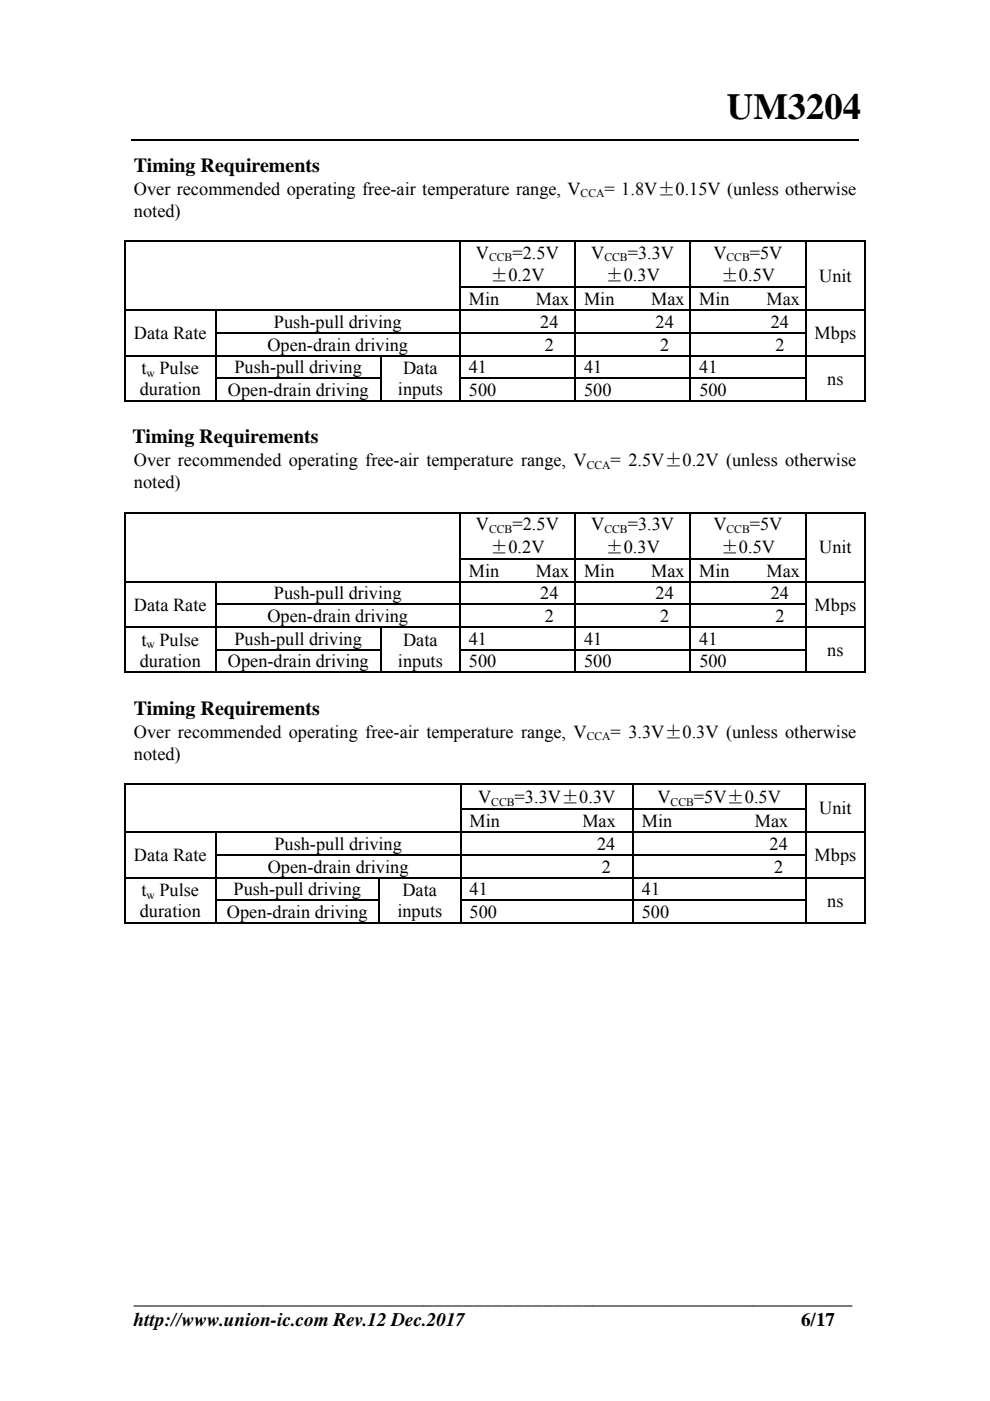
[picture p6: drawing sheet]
<svg xmlns="http://www.w3.org/2000/svg" width="210mm" height="297mm" viewBox="0 0 210 297" stroke-linecap="round" stroke-linejoin="round" font-family="sans-serif">
<defs><g id="words">
<text font-size="7.8" x="154.2" y="25.2">UM3204</text>
<g font-size="4.2">
<text x="28.4" y="36.4">Timing Requirements</text>
<text x="28.1" y="94">Timing Requirements</text>
<text x="28.4" y="151.6">Timing Requirements</text>
<text x="28.4" y="276.4">________________________________________________________________________</text>
</g>
<g font-size="4.1">
<text x="28.4" y="281.2">http://www.union-ic.com Rev.12 Dec.2017</text>
<text x="169.9" y="281.2">6/17</text>
</g>
<g font-size="3.9">
<text x="28.4" y="41.3">Over recommended operating free-air temperature range, V</text>
<text x="128.2" y="41.3">= 1.8V±0.15V (unless otherwise</text>
<text x="28.4" y="46">noted)</text>
<text x="100.9" y="54.9">V</text>
<text x="104" y="59.6">±0.2V</text>
<text x="108.7" y="54.9">=2.5V</text>
<text x="125.4" y="54.9">V</text>
<text x="128.4" y="59.6">±0.3V</text>
<text x="133.1" y="54.9">=3.3V</text>
<text x="151.3" y="54.9">V</text>
<text x="152.9" y="59.6">±0.5V</text>
<text x="159" y="54.9">=5V</text>
<text x="173.8" y="59.8">Unit</text>
<text x="99.4" y="64.7">Min</text>
<text x="113.7" y="64.7">Max</text>
<text x="123.9" y="64.7">Min</text>
<text x="138.1" y="64.7">Max</text>
<text x="148.3" y="64.7">Min</text>
<text x="162.6" y="64.7">Max</text>
<text x="28.4" y="71.9">Data Rate</text>
<text x="58.1" y="69.5">Push-pull driving</text>
<text x="114.6" y="69.5">24</text>
<text x="139" y="69.5">24</text>
<text x="163.5" y="69.5">24</text>
<text x="172.8" y="71.9">Mbps</text>
<text x="56.7" y="74.3">Open-drain driving</text>
<text x="115.6" y="74.3">2</text>
<text x="140" y="74.3">2</text>
<text x="164.5" y="74.3">2</text>
<text x="29.7" y="83.8">duration</text>
<text x="30" y="79.3">t</text>
<text x="33.8" y="79.3">Pulse</text>
<text x="48.3" y="84">Open-drain driving</text>
<text x="49.7" y="79.1">Push-pull driving</text>
<text x="84.4" y="83.8">inputs</text>
<text x="85.5" y="79.3">Data</text>
<text x="99.4" y="79.1">41</text>
<text x="99.5" y="84">500</text>
<text x="123.9" y="79.1">41</text>
<text x="123.9" y="84">500</text>
<text x="148.3" y="79.1">41</text>
<text x="148.3" y="84">500</text>
<text x="175.5" y="81.6">ns</text>
<text x="28.4" y="98.8">Over recommended operating free-air temperature range, V</text>
<text x="129.5" y="98.8">= 2.5V±0.2V (unless otherwise</text>
<text x="28.4" y="103.5">noted)</text>
<text x="100.9" y="112.4">V</text>
<text x="108.7" y="112.4">=2.5V</text>
<text x="125.4" y="112.4">V</text>
<text x="133.1" y="112.4">=3.3V</text>
<text x="151.3" y="112.4">V</text>
<text x="159" y="112.4">=5V</text>
<text x="104" y="117.2">±0.2V</text>
<text x="128.4" y="117.2">±0.3V</text>
<text x="152.9" y="117.2">±0.5V</text>
<text x="173.8" y="117.3">Unit</text>
<text x="99.4" y="122.3">Min</text>
<text x="113.7" y="122.3">Max</text>
<text x="123.9" y="122.3">Min</text>
<text x="138.1" y="122.3">Max</text>
<text x="148.3" y="122.3">Min</text>
<text x="162.6" y="122.3">Max</text>
<text x="28.4" y="129.5">Data Rate</text>
<text x="56.7" y="131.9">Open-drain driving</text>
<text x="58.1" y="127.1">Push-pull driving</text>
<text x="114.6" y="127.1">24</text>
<text x="115.6" y="131.9">2</text>
<text x="139" y="127.1">24</text>
<text x="140" y="131.9">2</text>
<text x="163.5" y="127.1">24</text>
<text x="164.5" y="131.9">2</text>
<text x="172.8" y="129.5">Mbps</text>
<text x="30" y="136.9">t</text>
<text x="33.8" y="136.9">Pulse</text>
<text x="49.7" y="136.7">Push-pull driving</text>
<text x="85.5" y="136.9">Data</text>
<text x="99.4" y="136.7">41</text>
<text x="123.9" y="136.7">41</text>
<text x="148.3" y="136.7">41</text>
<text x="29.7" y="141.4">duration</text>
<text x="48.3" y="141.5">Open-drain driving</text>
<text x="84.4" y="141.4">inputs</text>
<text x="99.5" y="141.5">500</text>
<text x="123.9" y="141.5">500</text>
<text x="148.3" y="141.5">500</text>
<text x="175.5" y="139.1">ns</text>
<text x="28.4" y="156.4">Over recommended operating free-air temperature range, V</text>
<text x="28.4" y="161.1">noted)</text>
<text x="129.5" y="156.4">= 3.3V±0.3V (unless otherwise</text>
<text x="101.4" y="170.3">V</text>
<text x="109.2" y="170.3">=3.3V±0.3V</text>
<text x="139.4" y="170.3">V</text>
<text x="147.2" y="170.3">=5V±0.5V</text>
<text x="173.8" y="172.7">Unit</text>
<text x="99.6" y="175.4">Min</text>
<text x="123.5" y="175.4">Max</text>
<text x="136.1" y="175.4">Min</text>
<text x="160.1" y="175.4">Max</text>
<text x="28.4" y="182.6">Data Rate</text>
<text x="56.8" y="185">Open-drain driving</text>
<text x="58.2" y="180.2">Push-pull driving</text>
<text x="126.6" y="180.2">24</text>
<text x="127.6" y="185">2</text>
<text x="163.2" y="180.2">24</text>
<text x="164.2" y="185">2</text>
<text x="172.8" y="182.6">Mbps</text>
<text x="30" y="190">t</text>
<text x="33.8" y="190">Pulse</text>
<text x="49.5" y="189.8">Push-pull driving</text>
<text x="85.4" y="190">Data</text>
<text x="99.6" y="189.8">41</text>
<text x="136.1" y="189.8">41</text>
<text x="29.7" y="194.5">duration</text>
<text x="48.1" y="194.6">Open-drain driving</text>
<text x="84.3" y="194.5">inputs</text>
<text x="99.6" y="194.6">500</text>
<text x="136.1" y="194.6">500</text>
<text x="175.5" y="192.2">ns</text>
</g>
<g font-size="2.5">
<text x="123.1" y="41.8">CCA</text>
<text x="103.7" y="55.4">CCB</text>
<text x="128.2" y="55.4">CCB</text>
<text x="154.1" y="55.4">CCB</text>
<text x="31.1" y="79.9">w</text>
<text x="124.4" y="99.4">CCA</text>
<text x="103.7" y="112.9">CCB</text>
<text x="128.2" y="112.9">CCB</text>
<text x="154.1" y="112.9">CCB</text>
<text x="31.1" y="137.4">w</text>
<text x="124.4" y="156.9">CCA</text>
<text x="104.2" y="170.8">CCB</text>
<text x="142.2" y="170.8">CCB</text>
<text x="31.1" y="190.5">w</text>
</g>
</g></defs>
<path d="M27.9 29.7h154.3" fill="none" stroke="#000" stroke-width=".25"/>
<path d="M85 16.7h98.3v10.6h-98.3z" fill="#fff"/>
<g fill="#000">
<path d="M26.3 50.9h.4v.4h-.4zM97.4 50.9h.3v.4h-.3zM121.8 50.9h.4v.4h-.4zM146.3 50.9h.3v.4h-.3zM170.7 50.9h.3v.4h-.3zM183.4 50.9h.3v.4h-.3zM26.3 60.8h.4v.3h-.4zM26.3 65.6h.4v.4h-.4zM26.3 70.4h.4v.4h-.4zM26.3 75.2h.4v.4h-.4zM45.6 65.6h.3v.4h-.3zM45.6 70.4h.3v.4h-.3z"/>
<path d="M45.6 75.2h.3v.4h-.3zM80.6 75.2h.3v.4h-.3zM97.4 60.8h.3v.3h-.3zM97.4 65.6h.3v.4h-.3zM97.4 70.4h.3v.4h-.3zM97.4 75.2h.3v.4h-.3zM121.8 60.8h.4v.3h-.4zM121.8 65.6h.4v.4h-.4zM121.8 70.4h.4v.4h-.4zM121.8 75.2h.4v.4h-.4zM146.3 60.8h.3v.3h-.3zM146.3 65.6h.3v.4h-.3z"/>
<path d="M146.3 70.4h.3v.4h-.3zM146.3 75.2h.3v.4h-.3zM170.7 60.8h.3v.3h-.3zM170.7 65.6h.3v.4h-.3zM170.7 70.4h.3v.4h-.3zM170.7 75.2h.3v.4h-.3zM183.4 60.8h.3v.3h-.3zM183.4 65.6h.3v.4h-.3zM183.4 70.4h.3v.4h-.3zM183.4 75.2h.3v.4h-.3zM26.3 80h.4v.4h-.4zM45.6 80h.3v.4h-.3z"/>
<path d="M80.6 80h.3v.4h-.3zM97.4 80h.3v.4h-.3zM121.8 80h.4v.4h-.4zM146.3 80h.3v.4h-.3zM170.7 80h.3v.4h-.3zM183.4 80h.3v.4h-.3zM183.4 84.8h.3v.4h-.3zM26.3 108.5h.4v.4h-.4zM26.3 118.3h.4v.4h-.4zM97.4 108.5h.3v.4h-.3zM97.4 118.3h.3v.4h-.3zM121.8 108.5h.4v.4h-.4z"/>
<path d="M121.8 118.3h.4v.4h-.4zM146.3 108.5h.3v.4h-.3zM146.3 118.3h.3v.4h-.3zM170.7 108.5h.3v.4h-.3zM170.7 118.3h.3v.4h-.3zM183.4 108.5h.3v.4h-.3zM183.4 108.5h.3v.3h-.3zM183.4 118.3h.3v.4h-.3zM26.3 123.1h.4v.4h-.4zM26.3 128h.4v.3h-.4zM26.3 132.8h.4v.3h-.4zM26.3 137.6h.4v.4h-.4z"/>
<path d="M45.6 123.1h.3v.4h-.3zM45.6 128h.3v.3h-.3zM45.6 132.8h.3v.3h-.3zM45.6 137.6h.3v.4h-.3zM80.6 132.8h.3v.3h-.3zM80.6 137.6h.3v.4h-.3zM97.4 123.1h.3v.4h-.3zM97.4 128h.3v.3h-.3zM97.4 132.8h.3v.3h-.3zM97.4 137.6h.3v.4h-.3zM121.8 123.1h.4v.4h-.4zM121.8 128h.4v.3h-.4z"/>
<path d="M121.8 132.8h.4v.3h-.4zM121.8 137.6h.4v.4h-.4zM146.3 123.1h.3v.4h-.3zM146.3 128h.3v.3h-.3zM146.3 132.8h.3v.3h-.3zM146.3 137.6h.3v.4h-.3zM170.7 123.1h.3v.4h-.3zM170.7 128h.3v.3h-.3zM170.7 132.8h.3v.3h-.3zM170.7 137.6h.3v.4h-.3zM183.4 123.1h.3v.4h-.3zM183.4 128h.3v.3h-.3z"/>
<path d="M183.4 132.8h.3v.3h-.3zM183.4 137.6h.3v.4h-.3zM183.4 142.4h.3v.3h-.3zM26.3 166.1h.4v.3h-.4zM26.3 171.4h.4v.4h-.4zM26.3 176.3h.4v.3h-.4zM45.6 176.3h.3v.3h-.3zM97.5 166.1h.4v.3h-.4zM97.5 171.4h.4v.4h-.4zM97.5 176.3h.4v.3h-.4zM134.1 166.1h.3v.3h-.3zM134.1 171.4h.3v.4h-.3z"/>
<path d="M134.1 176.3h.3v.3h-.3zM170.7 166.1h.3v.3h-.3zM170.7 171.4h.3v.4h-.3zM170.7 176.3h.3v.3h-.3zM183.4 166.1h.3v.3h-.3zM183.4 171.4h.3v.4h-.3zM183.4 176.3h.3v.3h-.3zM26.3 181.1h.4v.3h-.4zM26.3 185.9h.4v.3h-.4zM26.3 190.7h.4v.4h-.4zM45.6 181.1h.3v.3h-.3zM45.6 185.9h.3v.3h-.3z"/>
<path d="M45.6 190.7h.3v.4h-.3zM80.2 185.9h.3v.3h-.3zM80.2 190.7h.3v.4h-.3zM97.5 181.1h.4v.3h-.4zM97.5 185.9h.4v.3h-.4zM97.5 190.7h.4v.4h-.4zM134.1 181.1h.3v.3h-.3zM134.1 185.9h.3v.3h-.3zM134.1 190.7h.3v.4h-.3zM170.7 181.1h.3v.3h-.3zM170.7 185.9h.3v.3h-.3zM170.7 190.7h.3v.4h-.3z"/>
<path d="M183.4 181.1h.3v.3h-.3zM183.4 185.9h.3v.3h-.3zM183.4 190.7h.3v.4h-.3zM183.4 195.5h.3v.4h-.3z"/>
</g>
<g fill="none" stroke="#000" stroke-width=".34">
<path d="M26.3 51.1h71.1M26.5 51.3v9.5M97.5 51.3v9.5M97.7 51.1h24.1M122 51.3v9.5M122.2 51.1h24.1M146.4 51.3v9.5M146.6 51.1h24.1M170.9 51.3v9.5M171 51.1h12.4M183.5 51.3v9.5M26.5 61.1v4.5"/>
<path d="M26.5 66v4.4M26.5 70.8v4.4M26.5 75.6v4.4M26.7 65.8h18.9M26.7 75.4h18.9M45.7 66v4.4M45.7 70.8v4.4M45.7 75.6v4.4M45.9 65.8h51.5M45.9 70.6h51.5M45.9 75.4h34.7M80.8 75.6v4.4"/>
<path d="M80.9 75.4h16.5M97.5 61.1v4.5M97.5 66v4.4M97.5 70.8v4.4M97.5 75.6v4.4M97.7 60.9h24.1M97.7 65.8h24.1M97.7 70.6h24.1M97.7 75.4h24.1M122 61.1v4.5M122 66v4.4M122 70.8v4.4"/>
<path d="M122 75.6v4.4M122.2 60.9h24.1M122.2 65.8h24.1M122.2 70.6h24.1M122.2 75.4h24.1M146.4 61.1v4.5M146.4 66v4.4M146.4 70.8v4.4M146.4 75.6v4.4M146.6 60.9h24.1M146.6 65.8h24.1M146.6 70.6h24.1"/>
<path d="M146.6 75.4h24.1M170.9 61.1v4.5M170.9 66v4.4M170.9 70.8v4.4M170.9 75.6v4.4M171 65.8h12.4M171 75.4h12.4M183.5 61.1v4.5M183.5 66v4.4M183.5 70.8v4.4M183.5 75.6v4.4M26.3 85h19.3"/>
<path d="M26.5 80.4v4.8M45.7 80.4v4.8M45.9 80.2h34.7M45.9 85h34.7M80.8 80.4v4.8M80.9 85h16.5M97.5 80.4v4.8M97.7 80.2h24.1M97.7 85h24.1M122 80.4v4.8M122.2 80.2h24.1M122.2 85h24.1"/>
<path d="M146.4 80.4v4.8M146.6 80.2h24.1M146.6 85h24.1M170.9 80.4v4.8M171 85h12.4M183.5 80.4v4.8M26.3 108.7h71.1M26.5 108.9v9.4M26.5 118.7v4.4M97.5 108.9v9.4M97.5 118.7v4.4M97.7 108.7h24.1"/>
<path d="M97.7 118.5h24.1M122 108.9v9.4M122 118.7v4.4M122.2 108.7h24.1M122.2 118.5h24.1M146.4 108.9v9.4M146.4 118.7v4.4M146.6 108.7h24.1M146.6 118.5h24.1M170.9 108.9v9.4M170.9 118.7v4.4M171 108.7h12.4"/>
<path d="M183.5 108.9v9.4M183.5 118.7v4.4M26.5 123.5v4.5M26.5 128.3v4.5M26.5 133.1v4.5M26.5 138v4.7M26.7 123.3h18.9M26.7 132.9h18.9M45.7 123.5v4.5M45.7 128.3v4.5M45.7 133.1v4.5M45.7 138v4.7"/>
<path d="M45.9 123.3h51.5M45.9 128.1h51.5M45.9 132.9h34.7M45.9 137.8h34.7M80.8 133.1v4.5M80.8 138v4.7M80.9 132.9h16.5M97.5 123.5v4.5M97.5 128.3v4.5M97.5 133.1v4.5M97.5 138v4.7M97.7 123.3h24.1"/>
<path d="M97.7 128.1h24.1M97.7 132.9h24.1M97.7 137.8h24.1M122 123.5v4.5M122 128.3v4.5M122 133.1v4.5M122 138v4.7M122.2 123.3h24.1M122.2 128.1h24.1M122.2 132.9h24.1M122.2 137.8h24.1M146.4 123.5v4.5"/>
<path d="M146.4 128.3v4.5M146.4 133.1v4.5M146.4 138v4.7M146.6 123.3h24.1M146.6 128.1h24.1M146.6 132.9h24.1M146.6 137.8h24.1M170.9 123.5v4.5M170.9 128.3v4.5M170.9 133.1v4.5M170.9 138v4.7M171 123.3h12.4"/>
<path d="M171 132.9h12.4M183.5 123.5v4.5M183.5 128.3v4.5M183.5 133.1v4.5M183.5 138v4.7M26.3 142.6h19.3M45.9 142.6h34.7M80.9 142.6h16.5M97.7 142.6h24.1M122.2 142.6h24.1M146.6 142.6h24.1M171 142.6h12.4"/>
<path d="M26.3 166.2h71.2M26.5 166.4v5M26.5 171.8v4.5M26.5 176.6v4.5M26.7 176.4h18.9M45.7 176.6v4.5M45.9 176.4h51.6M97.7 166.4v5M97.7 171.8v4.5M97.7 176.6v4.5M97.9 166.2h36.2M97.9 171.6h36.2"/>
<path d="M97.9 176.4h36.2M134.3 166.4v5M134.3 171.8v4.5M134.3 176.6v4.5M134.4 166.2h36.3M134.4 171.6h36.3M134.4 176.4h36.3M170.9 166.4v5M170.9 171.8v4.5M170.9 176.6v4.5M171 166.2h12.4M171 176.4h12.4"/>
<path d="M183.5 166.4v5M183.5 171.8v4.5M183.5 176.6v4.5M26.3 195.7h19.3M26.5 181.4v4.5M26.5 186.2v4.5M26.5 191.1v4.8M26.7 186.1h18.9M45.7 181.4v4.5M45.7 186.2v4.5M45.7 191.1v4.8M45.9 181.2h51.6"/>
<path d="M45.9 186.1h34.3M45.9 190.9h34.3M45.9 195.7h34.3M80.4 186.2v4.5M80.4 191.1v4.8M80.5 186.1h17M80.5 195.7h17M97.7 181.4v4.5M97.7 186.2v4.5M97.7 191.1v4.8M97.9 181.2h36.2M97.9 186.1h36.2"/>
<path d="M97.9 190.9h36.2M97.9 195.7h36.2M134.3 181.4v4.5M134.3 186.2v4.5M134.3 191.1v4.8M134.4 181.2h36.3M134.4 186.1h36.3M134.4 190.9h36.3M134.4 195.7h36.3M170.9 181.4v4.5M170.9 186.2v4.5M170.9 191.1v4.8"/>
<path d="M171 186.1h12.4M171 195.7h12.4M183.5 181.4v4.5M183.5 186.2v4.5M183.5 191.1v4.8"/>
</g>
<use href="#words"/>
</svg>
